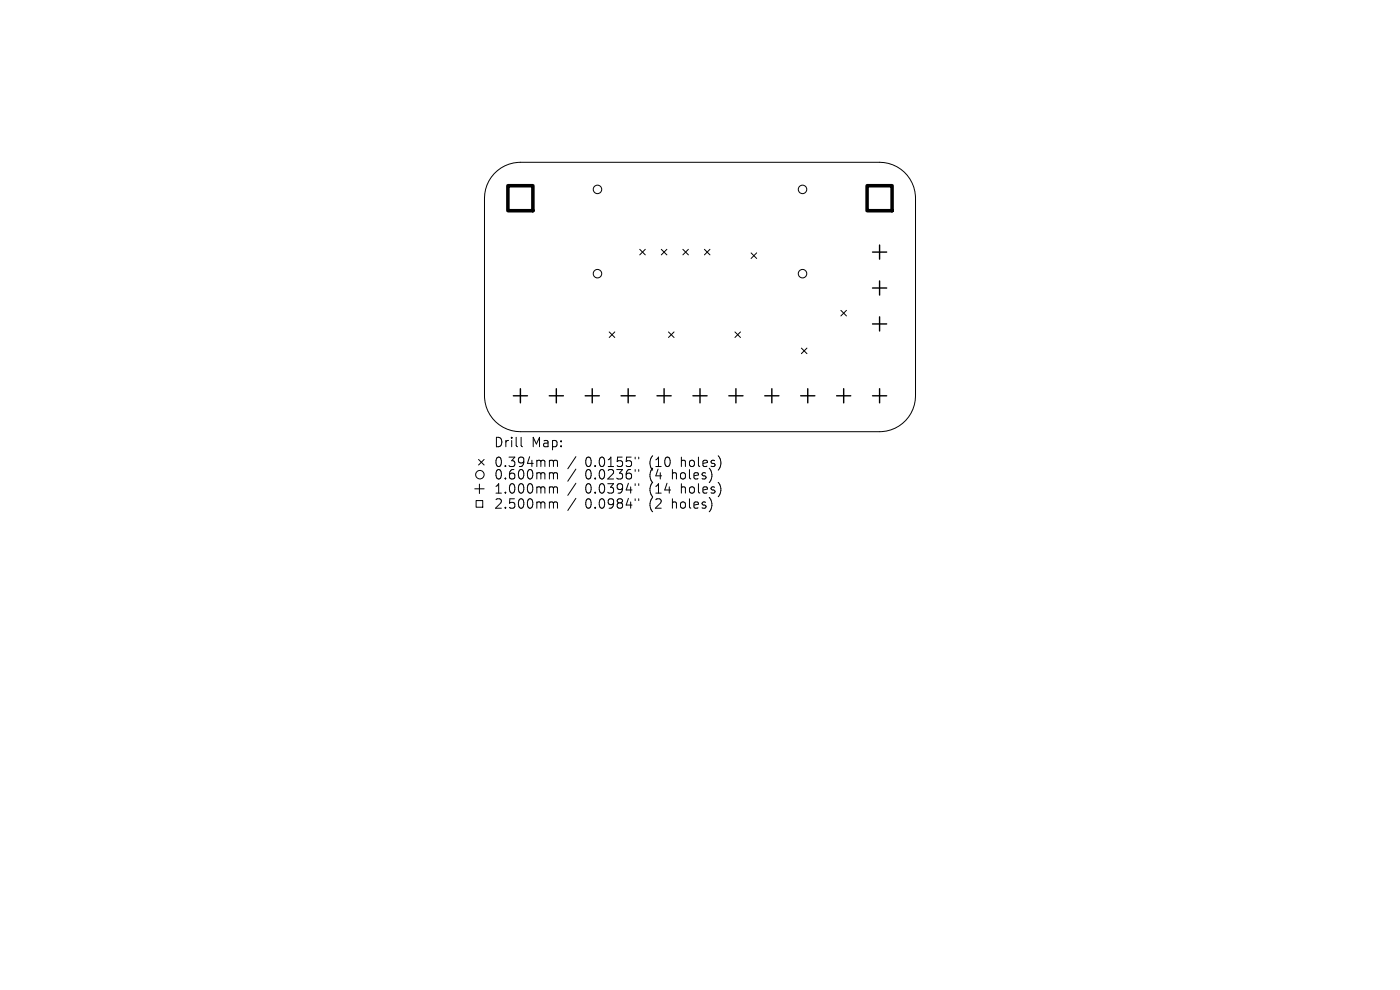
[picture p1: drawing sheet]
<svg xmlns="http://www.w3.org/2000/svg" width="297mm" height="210mm" viewBox="0 0 297 210" stroke-linecap="round" stroke-linejoin="round" font-family="sans-serif">
<defs><g id="words">
<g font-size="2.8">
<text x="104.7" y="95.2">Drill</text>
<text x="112.7" y="95.2">Map:</text>
<text x="104.7" y="99.4">0.394mm</text>
<text x="104.7" y="102">0.600mm</text>
<text x="124.2" y="99.4">0.0155&quot;</text>
<text x="124.2" y="102">0.0236&quot;</text>
<text x="137.9" y="99.4">(10</text>
<text x="137.9" y="102">(4</text>
<text x="142.8" y="102">holes)</text>
<text x="144.7" y="99.4">holes)</text>
<text x="104.7" y="105">1.000mm</text>
<text x="124.2" y="105">0.0394&quot;</text>
<text x="137.9" y="105">(14</text>
<text x="144.7" y="105">holes)</text>
<text x="104.7" y="108.2">2.500mm</text>
<text x="124.2" y="108.2">0.0984&quot;</text>
<text x="137.9" y="108.2">(2</text>
<text x="142.8" y="108.2">holes)</text>
</g>
</g></defs>
<g fill="none" stroke="#000" stroke-width=".21">
<path d="M104.8 36.8a7.6 7.6 0 0 1 5.6-2.4h76.2a7.6 7.6 0 0 1 7.6 7.6v42a7.6 7.6 0 0 1-7.6 7.6h-76.2a7.6 7.6 0 0 1-7.6-7.6v-42a7.6 7.6 0 0 1 2-5.2zM135.7 52.9l1.2 1.2M136.9 52.9l-1.2 1.2M140.3 52.9l1.2 1.2M141.5 52.9l-1.2 1.2M144.9 52.9l1.1 1.2M146 52.9l-1.1 1.2M149.4 52.9l1.2 1.2M150.6 52.9l-1.2 1.2M159.3 53.6l1.2 1.2M160.5 53.6l-1.2 1.2M129.2 70.4l1.2 1.2"/>
<path d="M130.4 70.4l-1.2 1.2M141.8 70.4l1.2 1.2M143 70.4l-1.2 1.2M155.9 70.4l1.2 1.2M157.1 70.4l-1.2 1.2M170 73.8l1.2 1.2M171.2 73.8l-1.2 1.2M178.4 65.8l1.2 1.2M179.6 65.8l-1.2 1.2M101.5 97.5l1.2 1.1M102.7 97.5l-1.2 1.1M110.6 92.8v1.7l.2 .3"/>
<path d="M116.8 97.6l.5 .1 .1 .2M117.4 97.9l.3-.3 .5 .1 .1 1.3M117.4 97.9v1.1M122.2 96.9l-1.7 2.5M122.2 99.5l-1.7 2.6M134.7 97v.3M134.7 99.6v.4M135.5 97v.3M135.5 99.6v.4M100.7 103.7h2M101 106.2h1.4v1.4h-1.4zM101.7 102.7v2"/>
<path d="M116.8 100.3h.3l.3 .3M116.8 103.3h.3l.3 .3M116.8 106.5h.3l.3 .3M117.4 100.6v1M117.4 103.6v1M117.4 106.8v1M117.4 100.6l.3-.3 .5 .1 .1 1.2M117.4 103.6l.3-.3 .5 .1 .1 1.2M117.4 106.8l.3-.3 .5 .1 .1 1.2M122.2 102.5l-1.7 2.6M122.2 105.7l-1.7 2.6M134.7 102.6v.4"/>
<path d="M134.7 105.8v.4M135.5 102.6v.4M135.5 105.8v.4"/>
<circle cx="126.8" cy="40.2" r=".9"/>
<circle cx="126.8" cy="58.1" r=".9"/>
<circle cx="170.3" cy="40.2" r=".9"/>
<circle cx="170.3" cy="58.1" r=".9"/>
<circle cx="101.8" cy="100.7" r=".9"/>
</g>
<g fill="none" stroke="#000" stroke-width=".3">
<path d="M185.1 53.5h3M186.6 52v3M186.6 59.6v3M185.1 61.1h3M185.1 68.7h3M186.6 67.2v3M108.9 84h3M110.4 82.5v3M116.5 84h3M118 82.5v3M124.1 84h3M125.6 82.5v3"/>
<path d="M131.8 84h3M133.3 82.5v3M139.4 84h3M140.9 82.5v3M147 84h3M148.5 82.5v3M154.6 84h3M156.1 82.5v3M162.2 84h3M163.7 82.5v3M169.9 84h3M171.4 82.5v3"/>
<path d="M177.5 84h3M179 82.5v3M185.1 84h3M186.6 82.5v3"/>
</g>
<path d="M107.7 39.4h5.4v5.3h-5.4zM183.9 39.4h5.4v5.3h-5.4z" fill="none" stroke="#000" stroke-width=".75"/>
<use href="#words"/>
</svg>
